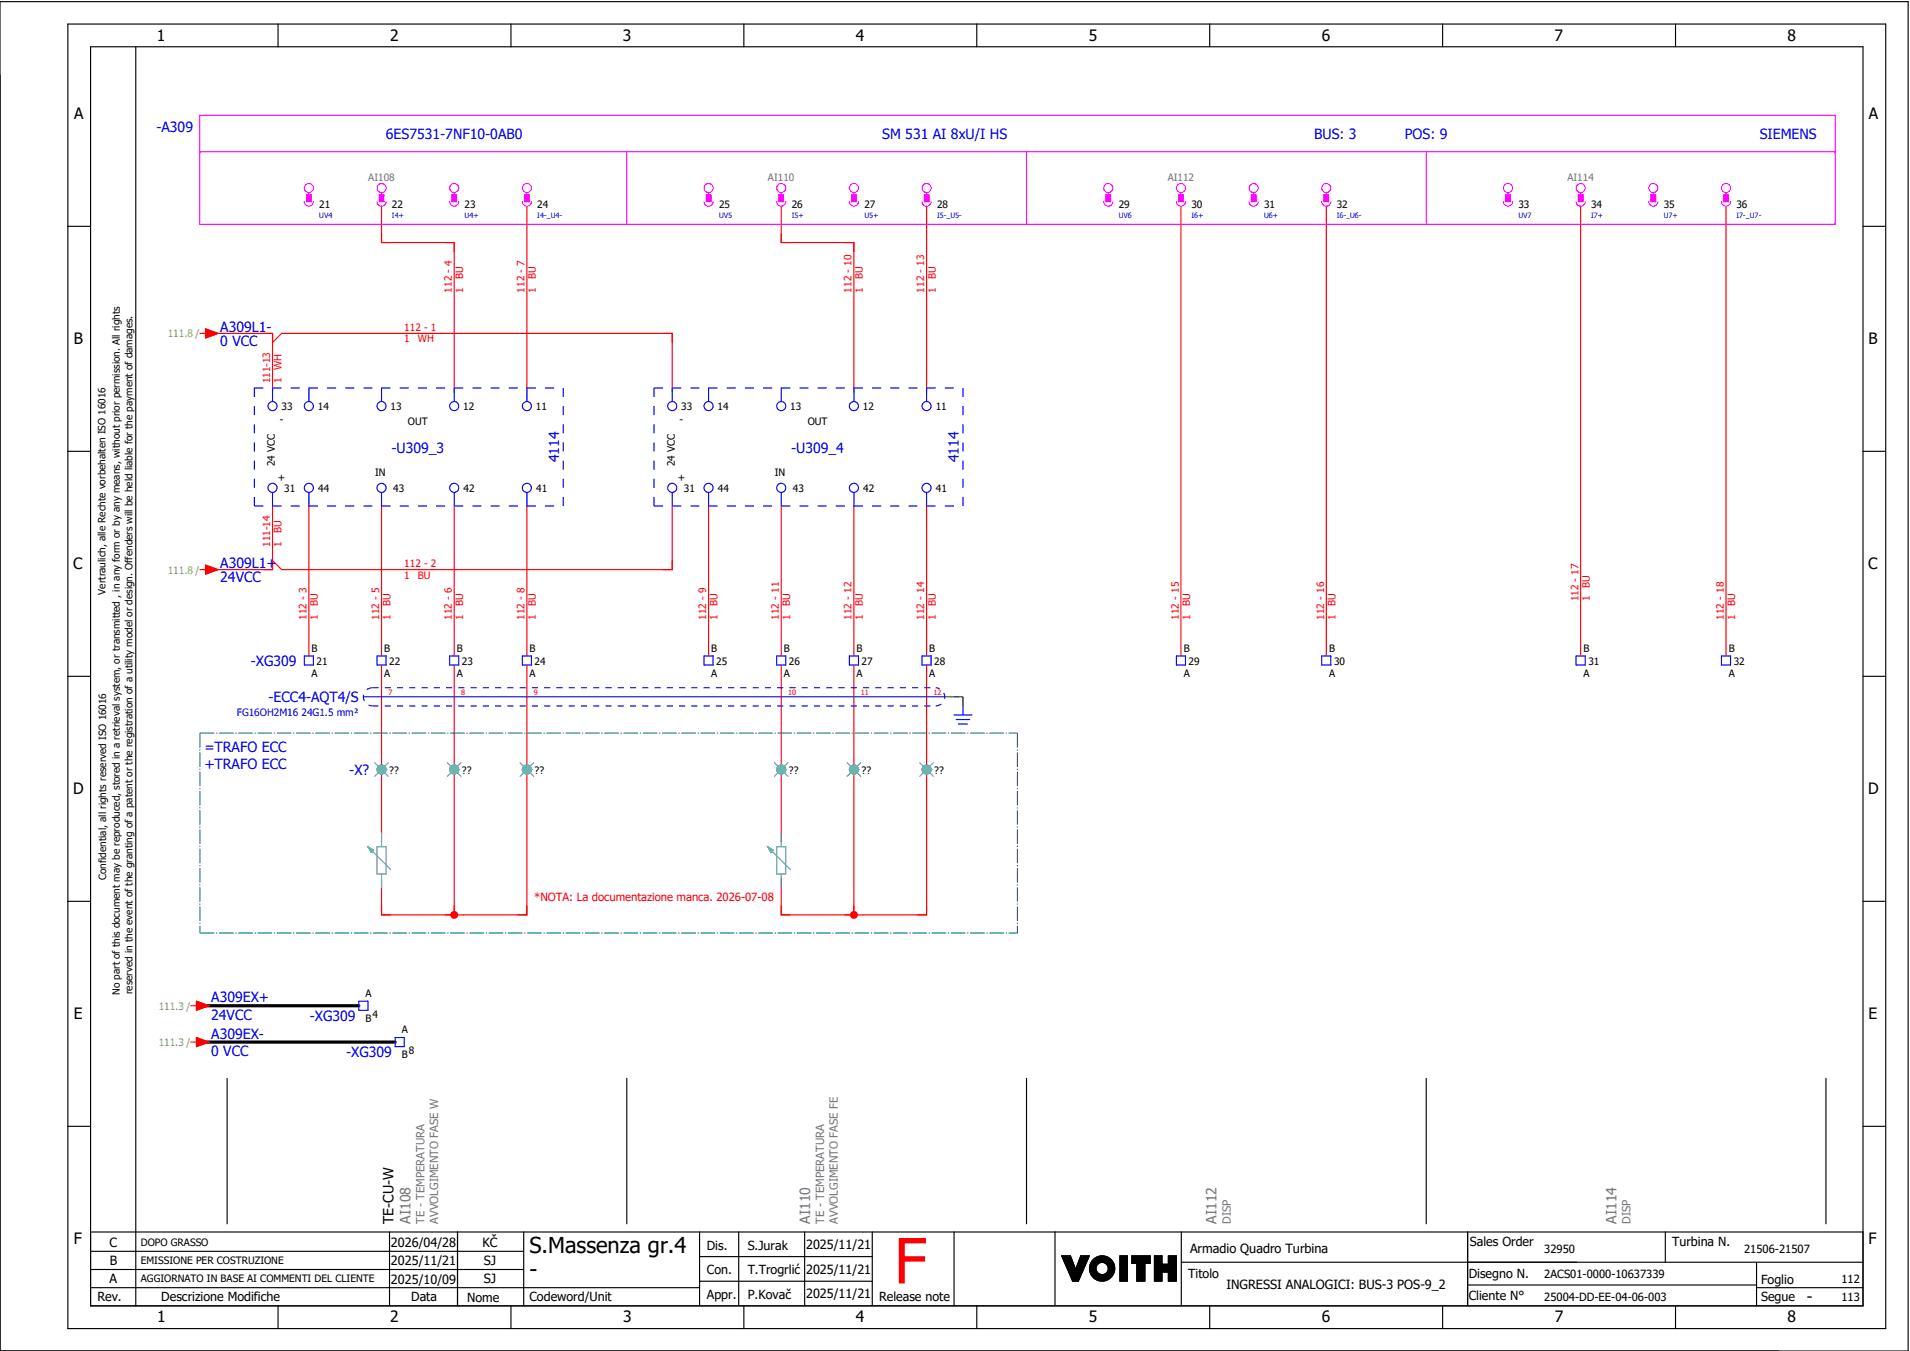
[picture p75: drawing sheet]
<svg xmlns="http://www.w3.org/2000/svg" width="421mm" height="297mm" viewBox="0 0 421 297" stroke-linecap="round" stroke-linejoin="round" font-family="sans-serif">
<defs><g id="words">
<text font-size="13.8" fill="#f00" x="196.9" y="282.5">F</text>
<g font-size="4.8">
<text x="116.6" y="275.8">S.Massenza gr.4</text>
<text x="116.6" y="281.1">-</text>
</g>
<g font-size="3.4">
<text x="34.5" y="9">1</text>
<text x="85.9" y="9">2</text>
<text x="137.1" y="9">3</text>
<text x="188.4" y="9">4</text>
<text x="239.7" y="9">5</text>
<text x="291" y="9">6</text>
<text x="342.3" y="9">7</text>
<text x="393.5" y="9">8</text>
<text x="16.3" y="26.2">A</text>
<text x="411.5" y="26.2">A</text>
<text x="16.2" y="75.8">B</text>
<text x="411.4" y="75.8">B</text>
<text x="16.1" y="125.3">C</text>
<text x="411.3" y="125.3">C</text>
<text x="16.1" y="174.8">D</text>
<text x="411.3" y="174.8">D</text>
<text x="16.2" y="224.4">E</text>
<text x="411.4" y="224.4">E</text>
<text x="16.2" y="273.9">F</text>
<text x="411.4" y="273.9">F</text>
<text x="397.8" y="286.6">-</text>
<text x="34.6" y="291">1</text>
<text x="85.9" y="291">2</text>
<text x="137.2" y="291">3</text>
<text x="188.4" y="291">4</text>
<text x="239.7" y="291">5</text>
<text x="291" y="291">6</text>
<text x="342.3" y="291">7</text>
<text x="393.6" y="291">8</text>
</g>
<g font-size="3.1" fill="#00f">
<text x="34.4" y="29">-A309</text>
<text x="85" y="30.6">6ES7531-7NF10-0AB0</text>
<text x="194.2" y="30.6">SM 531 AI 8xU/I HS</text>
<text x="289.3" y="30.6">BUS: 3</text>
<text x="309.3" y="30.6">POS: 9</text>
<text x="387.4" y="30.6">SIEMENS</text>
<text x="48.5" y="73.1">A309L1-</text>
<text x="48.5" y="76.1">0 VCC</text>
<text x="86.2" y="99.6">-U309_3</text>
<text x="123.1" y="101.8" transform="rotate(-90 123.1 101.8)">4114</text>
<text x="174.2" y="99.6">-U309_4</text>
<text x="211.1" y="101.8" transform="rotate(-90 211.1 101.8)">4114</text>
<text x="48.5" y="125.1">A309L1+</text>
<text x="48.5" y="128.1">24VCC</text>
<text x="55.2" y="146.7">-XG309</text>
<text x="59.1" y="154.6">-ECC4-AQT4/S</text>
<text x="45" y="165.5">=TRAFO ECC</text>
<text x="45" y="169.3">+TRAFO ECC</text>
<text x="76.9" y="170.7">-X?</text>
<text x="46.5" y="220.6">A309EX+</text>
<text x="46.5" y="224.5">24VCC</text>
<text x="68.2" y="224.7">-XG309</text>
<text x="46.5" y="228.6">A309EX-</text>
<text x="46.5" y="232.5">0 VCC</text>
<text x="76.2" y="232.7">-XG309</text>
</g>
<text font-size="3.1" x="86.6" y="269.4" transform="rotate(-90 86.6 269.4)">TE-CU-W</text>
<g font-size="3.1" fill="#767676">
<text x="90.4" y="269.4" transform="rotate(-90 90.4 269.4)">AI108</text>
<text x="178.4" y="269.4" transform="rotate(-90 178.4 269.4)">AI110</text>
<text x="267.9" y="269.4" transform="rotate(-90 267.9 269.4)">AI112</text>
<text x="355.9" y="269.4" transform="rotate(-90 355.9 269.4)">AI114</text>
</g>
<g font-size="2.8">
<text x="24.1" y="274.4">C</text>
<text x="86.1" y="274.4">2026/04/28</text>
<text x="106.2" y="274.4">KČ</text>
<text x="155.6" y="275.1">Dis.</text>
<text x="164.6" y="275.1">S.Jurak</text>
<text x="177.5" y="275">2025/11/21</text>
<text x="262" y="275.8">Armadio Quadro Turbina</text>
<text x="323.6" y="274.3">Sales Order</text>
<text x="368.1" y="274.2">Turbina N.</text>
<text x="24.2" y="278.6">B</text>
<text x="86.1" y="278.6">2025/11/21</text>
<text x="106.5" y="278.6">SJ</text>
<text x="155.6" y="280.5">Con.</text>
<text x="164.6" y="280.5">T.Trogrlić</text>
<text x="177.5" y="280.4">2025/11/21</text>
<text x="261.6" y="281.3">Titolo</text>
<text x="323.4" y="281.2">Disegno N.</text>
<text x="21.4" y="286.5">Rev.</text>
<text x="24.1" y="282.5">A</text>
<text x="35.5" y="286.4">Descrizione Modifiche</text>
<text x="86.1" y="282.6">2025/10/09</text>
<text x="90.5" y="286.5">Data</text>
<text x="102.8" y="286.5">Nome</text>
<text x="106.5" y="282.5">SJ</text>
<text x="116.6" y="286.3">Codeword/Unit</text>
<text x="155.6" y="286">Appr.</text>
<text x="164.6" y="285.9">P.Kovač</text>
<text x="177.5" y="285.8">2025/11/21</text>
<text x="193.5" y="286.5">Release note</text>
<text x="270" y="283.8">INGRESSI ANALOGICI: BUS-3 POS-9_2</text>
<text x="323.4" y="286.2">Cliente N°</text>
<text x="387.7" y="286.5">Segue</text>
<text x="387.7" y="282.6">Foglio</text>
</g>
<text font-size="2.5" fill="#f00" x="117.6" y="198.4">*NOTA: La documentazione manca. 2026-07-08</text>
<g font-size="2.5" fill="#767676">
<text x="93.5" y="269.4" transform="rotate(-90 93.5 269.4)">TE - TEMPERATURA</text>
<text x="96.5" y="269.4" transform="rotate(-90 96.5 269.4)">AVVOLGIMENTO FASE W</text>
<text x="181.5" y="269.4" transform="rotate(-90 181.5 269.4)">TE - TEMPERATURA</text>
<text x="184.5" y="269.4" transform="rotate(-90 184.5 269.4)">AVVOLGIMENTO FASE FE</text>
<text x="271" y="269.4" transform="rotate(-90 271 269.4)">DISP</text>
<text x="359" y="269.4" transform="rotate(-90 359 269.4)">DISP</text>
</g>
<g font-size="2.5">
<text x="340" y="275.9">32950</text>
<text x="384" y="275.9">21506-21507</text>
<text x="340" y="281.4">2ACS01-0000-10637339</text>
<text x="340" y="286.4">25004-DD-EE-04-06-003</text>
<text x="405.4" y="282.4">112</text>
<text x="405.4" y="286.4">113</text>
</g>
<g font-size="2.2" fill="#767676">
<text x="81.1" y="39.9">AI108</text>
<text x="169.1" y="39.9">AI110</text>
<text x="257.1" y="39.9">AI112</text>
<text x="345.1" y="39.9">AI114</text>
</g>
<g font-size="2.2">
<text x="70.3" y="45.8">21</text>
<text x="86.3" y="45.8">22</text>
<text x="102.3" y="45.8">23</text>
<text x="118.3" y="45.8">24</text>
<text x="158.3" y="45.8">25</text>
<text x="174.3" y="45.8">26</text>
<text x="190.3" y="45.8">27</text>
<text x="206.3" y="45.8">28</text>
<text x="246.3" y="45.8">29</text>
<text x="262.3" y="45.8">30</text>
<text x="278.3" y="45.8">31</text>
<text x="294.3" y="45.8">32</text>
<text x="334.3" y="45.8">33</text>
<text x="350.3" y="45.8">34</text>
<text x="366.3" y="45.8">35</text>
<text x="382.3" y="45.8">36</text>
<text x="61.6" y="93.1">-</text>
<text x="62" y="90.3">33</text>
<text x="70" y="90.3">14</text>
<text x="86" y="90.3">13</text>
<text x="89.8" y="93.6">OUT</text>
<text x="102" y="90.3">12</text>
<text x="118" y="90.3">11</text>
<text x="149.6" y="93.1">-</text>
<text x="150" y="90.3">33</text>
<text x="158" y="90.3">14</text>
<text x="174" y="90.3">13</text>
<text x="177.8" y="93.6">OUT</text>
<text x="190" y="90.3">12</text>
<text x="206" y="90.3">11</text>
<text x="60.5" y="102.6" transform="rotate(-90 60.5 102.6)">24 VCC</text>
<text x="61.2" y="105.9">+</text>
<text x="82.6" y="104.9">IN</text>
<text x="148.5" y="102.6" transform="rotate(-90 148.5 102.6)">24 VCC</text>
<text x="149.2" y="105.9">+</text>
<text x="170.6" y="104.9">IN</text>
<text x="62.6" y="108.3">31</text>
<text x="70.1" y="108.3">44</text>
<text x="86.6" y="108.3">43</text>
<text x="102.1" y="108.3">42</text>
<text x="118.1" y="108.3">41</text>
<text x="150.6" y="108.3">31</text>
<text x="158.1" y="108.3">44</text>
<text x="174.6" y="108.3">43</text>
<text x="190.1" y="108.3">42</text>
<text x="206.1" y="108.3">41</text>
<text x="23.2" y="130.9" transform="rotate(-90 23.2 130.9)">Vertraulich, alle Rechte vorbehalten ISO 16016</text>
<text x="68.6" y="143.4">B</text>
<text x="84.6" y="143.4">B</text>
<text x="100.6" y="143.4">B</text>
<text x="116.6" y="143.4">B</text>
<text x="156.6" y="143.4">B</text>
<text x="172.6" y="143.4">B</text>
<text x="188.6" y="143.4">B</text>
<text x="204.6" y="143.4">B</text>
<text x="260.6" y="143.4">B</text>
<text x="292.6" y="143.4">B</text>
<text x="348.6" y="143.4">B</text>
<text x="380.6" y="143.4">B</text>
<text x="68.6" y="149.1">A</text>
<text x="69.7" y="146.3">21</text>
<text x="84.6" y="149.1">A</text>
<text x="85.7" y="146.3">22</text>
<text x="100.6" y="149.1">A</text>
<text x="101.7" y="146.3">23</text>
<text x="116.6" y="149.1">A</text>
<text x="117.7" y="146.3">24</text>
<text x="156.6" y="149.1">A</text>
<text x="157.7" y="146.3">25</text>
<text x="172.6" y="149.1">A</text>
<text x="173.7" y="146.3">26</text>
<text x="188.6" y="149.1">A</text>
<text x="189.7" y="146.3">27</text>
<text x="204.6" y="149.1">A</text>
<text x="205.7" y="146.3">28</text>
<text x="260.6" y="149.1">A</text>
<text x="261.7" y="146.3">29</text>
<text x="292.6" y="149.1">A</text>
<text x="293.7" y="146.3">30</text>
<text x="348.6" y="149.1">A</text>
<text x="349.7" y="146.3">31</text>
<text x="380.6" y="149.1">A</text>
<text x="381.7" y="146.3">32</text>
<text x="85.7" y="170.3">??</text>
<text x="101.7" y="170.3">??</text>
<text x="117.7" y="170.3">??</text>
<text x="173.7" y="170.3">??</text>
<text x="189.7" y="170.3">??</text>
<text x="205.7" y="170.3">??</text>
<text x="23.4" y="193.7" transform="rotate(-90 23.4 193.7)">Confidential, all rights reserved ISO 16016</text>
<text x="26.4" y="219" transform="rotate(-90 26.4 219)">No part of this document may be reproduced, stored in a retrieval system, or transmitted , in any form or by any means, without prior permission. All rights</text>
<text x="29.2" y="218.9" transform="rotate(-90 29.2 218.9)">reserved in the event of the granting of a patent or the registration of a utility model or design. Offenders will be held liable for the payment of damages.</text>
<text x="80.5" y="219.4">A</text>
<text x="80.5" y="224.9">B</text>
<text x="82" y="224">4</text>
<text x="88.5" y="227.4">A</text>
<text x="88.5" y="232.9">B</text>
<text x="90" y="232">8</text>
<text x="31" y="274.2">DOPO GRASSO</text>
<text x="31" y="278.3">EMISSIONE PER COSTRUZIONE</text>
<text x="31" y="282.3">AGGIORNATO IN BASE AI COMMENTI DEL CLIENTE</text>
</g>
<g font-size="2.2" fill="#f00">
<text x="99.5" y="64.4" transform="rotate(-90 99.5 64.4)">112 - 4</text>
<text x="102" y="64.4" transform="rotate(-90 102 64.4)">1</text>
<text x="102" y="61.4" transform="rotate(-90 102 61.4)">BU</text>
<text x="115.5" y="64.4" transform="rotate(-90 115.5 64.4)">112 - 7</text>
<text x="118" y="64.4" transform="rotate(-90 118 64.4)">1</text>
<text x="118" y="61.4" transform="rotate(-90 118 61.4)">BU</text>
<text x="187.5" y="64.4" transform="rotate(-90 187.5 64.4)">112 - 10</text>
<text x="190" y="64.4" transform="rotate(-90 190 64.4)">1</text>
<text x="190" y="61.4" transform="rotate(-90 190 61.4)">BU</text>
<text x="203.5" y="64.4" transform="rotate(-90 203.5 64.4)">112 - 13</text>
<text x="206" y="64.4" transform="rotate(-90 206 64.4)">1</text>
<text x="206" y="61.4" transform="rotate(-90 206 61.4)">BU</text>
<text x="89" y="72.9">112 - 1</text>
<text x="89" y="75.4">1</text>
<text x="92" y="75.4">WH</text>
<text x="62" y="81.4" transform="rotate(-90 62 81.4)">WH</text>
<text x="59.5" y="84.4" transform="rotate(-90 59.5 84.4)">111-13</text>
<text x="62" y="84.4" transform="rotate(-90 62 84.4)">1</text>
<text x="62" y="117.4" transform="rotate(-90 62 117.4)">BU</text>
<text x="59.5" y="120.4" transform="rotate(-90 59.5 120.4)">111-14</text>
<text x="62" y="120.4" transform="rotate(-90 62 120.4)">1</text>
<text x="89" y="124.9">112 - 2</text>
<text x="89" y="127.4">1</text>
<text x="92" y="127.4">BU</text>
<text x="350" y="129.4" transform="rotate(-90 350 129.4)">BU</text>
<text x="67.5" y="136.4" transform="rotate(-90 67.5 136.4)">112 - 3</text>
<text x="70" y="136.4" transform="rotate(-90 70 136.4)">1</text>
<text x="70" y="133.4" transform="rotate(-90 70 133.4)">BU</text>
<text x="83.5" y="136.4" transform="rotate(-90 83.5 136.4)">112 - 5</text>
<text x="86" y="136.4" transform="rotate(-90 86 136.4)">1</text>
<text x="86" y="133.4" transform="rotate(-90 86 133.4)">BU</text>
<text x="99.5" y="136.4" transform="rotate(-90 99.5 136.4)">112 - 6</text>
<text x="102" y="136.4" transform="rotate(-90 102 136.4)">1</text>
<text x="102" y="133.4" transform="rotate(-90 102 133.4)">BU</text>
<text x="115.5" y="136.4" transform="rotate(-90 115.5 136.4)">112 - 8</text>
<text x="118" y="136.4" transform="rotate(-90 118 136.4)">1</text>
<text x="118" y="133.4" transform="rotate(-90 118 133.4)">BU</text>
<text x="155.5" y="136.4" transform="rotate(-90 155.5 136.4)">112 - 9</text>
<text x="158" y="136.4" transform="rotate(-90 158 136.4)">1</text>
<text x="158" y="133.4" transform="rotate(-90 158 133.4)">BU</text>
<text x="171.5" y="136.4" transform="rotate(-90 171.5 136.4)">112 - 11</text>
<text x="174" y="136.4" transform="rotate(-90 174 136.4)">1</text>
<text x="174" y="133.4" transform="rotate(-90 174 133.4)">BU</text>
<text x="187.5" y="136.4" transform="rotate(-90 187.5 136.4)">112 - 12</text>
<text x="190" y="136.4" transform="rotate(-90 190 136.4)">1</text>
<text x="190" y="133.4" transform="rotate(-90 190 133.4)">BU</text>
<text x="203.5" y="136.4" transform="rotate(-90 203.5 136.4)">112 - 14</text>
<text x="206" y="136.4" transform="rotate(-90 206 136.4)">1</text>
<text x="206" y="133.4" transform="rotate(-90 206 133.4)">BU</text>
<text x="259.5" y="136.4" transform="rotate(-90 259.5 136.4)">112 - 15</text>
<text x="262" y="136.4" transform="rotate(-90 262 136.4)">1</text>
<text x="262" y="133.4" transform="rotate(-90 262 133.4)">BU</text>
<text x="291.5" y="136.4" transform="rotate(-90 291.5 136.4)">112 - 16</text>
<text x="294" y="136.4" transform="rotate(-90 294 136.4)">1</text>
<text x="294" y="133.4" transform="rotate(-90 294 133.4)">BU</text>
<text x="347.5" y="132.4" transform="rotate(-90 347.5 132.4)">112 - 17</text>
<text x="350" y="132.4" transform="rotate(-90 350 132.4)">1</text>
<text x="379.5" y="136.4" transform="rotate(-90 379.5 136.4)">112 - 18</text>
<text x="382" y="136.4" transform="rotate(-90 382 136.4)">1</text>
<text x="382" y="133.4" transform="rotate(-90 382 133.4)">BU</text>
</g>
<g font-size="2.2" fill="#7ca552">
<text x="36.9" y="74.3">111.8 /</text>
<text x="36.9" y="126.3">111.8 /</text>
<text x="34.9" y="222.3">111.3 /</text>
<text x="34.9" y="230.3">111.3 /</text>
</g>
<text font-size="2.2" fill="#00f" x="52.1" y="157.5">FG16OH2M16 24G1.5 mm²</text>
<g font-size="1.6" fill="#00f">
<text x="70.3" y="47.9">UV4</text>
<text x="86.3" y="47.9">I4+</text>
<text x="102.3" y="47.9">U4+</text>
<text x="118.3" y="47.9">I4-_U4-</text>
<text x="158.3" y="47.9">UV5</text>
<text x="174.3" y="47.9">I5+</text>
<text x="190.3" y="47.9">U5+</text>
<text x="206.3" y="47.9">I5-_U5-</text>
<text x="246.3" y="47.9">UV6</text>
<text x="262.3" y="47.9">I6+</text>
<text x="278.3" y="47.9">U6+</text>
<text x="294.3" y="47.9">I6-_U6-</text>
<text x="334.3" y="47.9">UV7</text>
<text x="350.3" y="47.9">I7+</text>
<text x="366.3" y="47.9">U7+</text>
<text x="382.3" y="47.9">I7-_U7-</text>
</g>
<g font-size="1.6" fill="#f00">
<text x="85.5" y="152.9">7</text>
<text x="101.5" y="152.9">8</text>
<text x="117.5" y="152.9">9</text>
<text x="173.5" y="152.9">10</text>
<text x="189.5" y="152.9">11</text>
<text x="205.5" y="152.9">12</text>
</g>
</g></defs>
<g fill="none" stroke="#000" stroke-width=".25">
<path d="M0 .4h420.1v297h-420.1zM14.9 5.3h400.3v287.2h-400.3zM19.9 10.3h390.3v277.2h-390.3zM29.9 10.4v277.1M61.2 5.3v5M112.5 5.3v5M163.8 5.3v5M215.1 5.3v5M266.3 5.3v5M317.6 5.3v5M368.9 5.3v5M14.9 49.8h5"/>
<path d="M410.2 49.8h5M14.9 99.3h5M410.2 99.3h5M14.9 148.9h5M410.2 148.9h5M14.9 198.4h5M410.2 198.4h5M50 237.4v32M138 237.4v32M226 237.4v32M314 237.4v32M402 237.4v32"/>
<path d="M14.9 247.9h5M410.2 247.9h5M19.9 271.2h390.3M19.9 279.5h95.4M19.9 275.4h95.4M85.8 271.2v16.3M100.7 271.2v16.3M115.3 271.2v16.3M154 271.2v16.3M154 276.6h38M162.6 271.2v16.3M177.2 271.2v16.3"/>
<path d="M192 271.2v16.3M210.1 271.2v16.3M232.3 271.1v16.3M233.7 276.4h2M233.7 276.4l2.5 5.6M233.8 276.4l-.1 .1M233.9 276.4l-.1 .2M234.1 276.4l-.3 .3M234.2 276.4l-.3 .4M234.4 276.4l-.5 .5M234.5 276.4l-.5 .6M234.7 276.4l-.7 .7"/>
<path d="M234.8 276.4l-.7 .8M235 276.4l-.9 .9M235.1 276.4l-.9 1M235.3 276.4l-1.1 1.1M235.4 276.4l-1.2 1.2M235.6 276.4l-1.3 1.3M235.7 276.4l1.1 3 1.1-3h1.9l-2.4 5.6h-1.2M235.7 276.5l-1.4 1.3M235.7 276.6l-1.3 1.3M235.8 276.7l-1.4 1.3M235.8 276.8l-1.3 1.3M235.9 276.9l-1.4 1.4"/>
<path d="M235.9 277l-1.3 1.4M235.9 277.1l-1.3 1.4M236 277.3l-1.3 1.3M236 277.4l-1.3 1.3M236.1 277.5l-1.3 1.3M236.1 277.6l-1.3 1.3M236.1 277.7l-1.3 1.3M236.2 277.8l-1.3 1.3M236.2 277.9l-1.3 1.3M236.3 278l-1.3 1.3M236.3 278.1l-1.3 1.3M236.3 278.2l-1.2 1.3"/>
<path d="M236.4 278.3l-1.3 1.3M236.4 278.4l-1.2 1.3M236.5 278.6l-1.3 1.2M236.5 278.7l-1.2 1.2M236.6 278.8l-1.3 1.2M236.6 278.9l-1.3 1.2M236.6 279l-1.2 1.2M236.7 279.1l-1.3 1.2M236.7 279.2l-1.2 1.3M236.8 279.3l-1.3 1.3M238 276.4l-.1 .1M238.1 276.4l-.3 .4"/>
<path d="M238.3 276.4l-.6 .6M238.4 279.8l-2.2 2.2M238.4 276.4l-.8 .8M238.5 279.5l-2.4 2.4M238.6 276.4l-1.1 1.1M238.6 279.3l-2.5 2.5M238.7 279l-2.7 2.7M238.7 276.4l-1.2 1.3M238.8 278.7l-2.8 2.9M238.9 276.4l-1.5 1.6M239 278.5l-3.1 3M239 276.4l-1.7 1.8"/>
<path d="M239.1 278.2l-3.2 3.2M239.2 276.4l-2 2.1M239.2 277.9l-3.4 3.4M239.3 277.7l-3.5 3.5M239.3 276.4l-2.2 2.3M239.4 277.4l-3.6 3.7M239.5 276.4l-2.5 2.5M239.5 277.1l-3.8 3.9M239.6 276.4l-2.7 2.8M239.7 276.9l-4 4M239.8 276.6l-4.2 4.2M239.8 276.4l-4.2 4.3"/>
<path d="M241.1 276.9l-.8 .8M241.3 279.3l-1.2 1.1M241.3 279.1l-1.2 1.2M241.3 279.4l-1.1 1.1M241.3 278.9l-1.3 1.3M241.3 279.5l-1.1 1.1M241.4 279.7l-1.1 1M241.4 278.7l-1.4 1.4M241.4 279.8l-1 1M241.4 276.7l-1.3 1.3M241.5 279.9l-1.1 1M241.5 280l-1 1"/>
<path d="M241.7 276.6l-1.7 1.7M241.9 276.5l-1.9 2M242.1 276.5l-2.2 2.2M242.3 276.5l-2.4 2.4M242.5 276.4l-2.6 2.6M242.6 276.4l-2.7 2.8M242.8 276.4l-2.9 3M242.9 276.5l-3 3M243 276.5l-3.1 3.1M243.2 276.5l-3.3 3.3M243.3 276.5l-3.4 3.4M243.4 276.6l-3.4 3.4"/>
<path d="M243.5 276.6l-1.4 1.4M243.6 276.6l-1.3 1.3M243.7 276.7l-1.2 1.2M243.9 276.7l-1.2 1.2M244 276.8l-1.2 1.1M244 276.8l-1.1 1.1M244.1 276.9l-1 1.1M244.2 276.9l-1 1.1M244.3 277l-1 1M244.4 277.1l-1 1M244.5 277.1l-1 1.1M244.6 277.2l-1.1 1"/>
<path d="M244.6 277.3l-1 1M244.7 277.4l-1 1M244.8 277.4l-1 1.1M244.8 277.5l-1 1.1M244.9 277.6l-1 1.1M245 277.7l-1.1 1.1M245 277.8l-1.1 1.1M245.1 277.9l-1.1 1.1M245.1 278l-1.1 1.1M245.2 278.1l-1.2 1.2M245.2 278.2l-1.2 1.3M245.3 278.3l-1.4 1.4"/>
<path d="M245.3 278.4l-1.5 1.5M245.3 278.5l-3.4 3.4M245.4 279.9l-2.1 2M245.4 278.7l-3.3 3.3M245.4 279.7l-2.3 2.3M245.4 278.8l-3.2 3.2M245.4 278.9l-3.1 3.1M245.4 279.5l-2.5 2.5M245.4 279.1l-2.9 2.9M245.4 279.4l-2.6 2.6M245.4 279.2l-2.8 2.8M246.6 276.4h1.6v5.6h-1.6z"/>
<path d="M246.6 276.4v.1M246.8 276.4l-.2 .3M246.9 276.4l-.3 .4M247.1 276.4l-.5 .6M247.2 276.4l-.6 .7M247.4 276.4l-.8 .9M247.5 276.4l-.9 1M247.7 276.4l-1.1 1.2M247.8 276.4l-1.2 1.3M248 276.4l-1.4 1.5M248.1 276.4l-1.5 1.6M248.2 280l-1.6 1.6"/>
<path d="M248.2 279.8l-1.6 1.7M248.2 279.7l-1.6 1.6M248.2 279.5l-1.6 1.7M248.2 279.4l-1.6 1.6M248.2 279.2l-1.6 1.7M248.2 277.4l-1.6 1.7M248.2 277.3l-1.6 1.6M248.2 277.1l-1.6 1.7M248.2 277l-1.6 1.6M248.2 276.8l-1.6 1.7M248.2 276.7l-1.6 1.6M248.2 276.5l-1.6 1.7"/>
<path d="M248.2 278l-1.6 1.7M248.2 277.9l-1.6 1.6M248.2 277.7l-1.6 1.7M248.2 277.6l-1.6 1.6M248.2 279.1l-1.6 1.6M248.2 278.9l-1.6 1.7M248.2 278.8l-1.6 1.6M248.2 278.6l-1.6 1.7M248.2 278.5l-1.6 1.6M248.2 278.3l-1.6 1.7M248.2 278.2l-1.6 1.6M249.2 276.4v.1"/>
<path d="M249.4 276.4l-.2 .2M249.5 276.4l-.3 .4M249.7 276.4l-.5 .5M249.8 276.4l-.6 .7M250 276.4l-.8 .8M250.1 276.4l-.9 1M250.3 278.1h-1.1v-1.7h4v1.7h-1.1v3.9h-1.8M250.3 278.1v3.9M250.3 276.4l-1.1 1.2M250.4 276.4l-1.2 1.3M250.6 276.4l-1.4 1.5M250.7 276.4l-1.5 1.6"/>
<path d="M250.9 276.4l-1.7 1.7M251 276.4l-1.6 1.7M251.2 276.4l-1.7 1.7M251.3 276.4l-1.6 1.7M251.5 276.4l-1.7 1.7M251.6 276.4l-1.6 1.7M251.8 276.4l-1.7 1.7M251.9 276.4l-1.6 1.7M252.1 279.9l-1.8 1.8M252.1 278.6l-1.8 1.8M252.1 278.4l-1.8 1.8M252.1 278.3l-1.8 1.8"/>
<path d="M252.1 279.2l-1.8 1.8M252.1 279l-1.8 1.8M252.1 278.9l-1.8 1.8M252.1 278.7l-1.8 1.8M252.1 279.3l-1.8 1.8M252.1 279.8l-1.8 1.8M252.1 279.6l-1.8 1.8M252.1 279.5l-1.8 1.8M252.1 276.4l-1.8 1.9M252.2 276.4l-1.9 2M252.4 276.4l-2.1 2.2M252.5 276.4l-2.2 2.3"/>
<path d="M252.7 276.4l-2.4 2.5M252.8 276.4l-2.5 2.6M253 276.4l-2.7 2.8M253.1 276.4l-2.8 2.9M253.2 277.4l-.7 .7M253.2 276.7l-2.9 2.9M253.2 276.5l-2.9 3M253.2 277.3l-.8 .8M253.2 277.1l-1 1M253.2 277l-2.9 2.9M253.2 276.8l-2.9 3M253.2 278l-.1 .1"/>
<path d="M253.2 277.9l-.2 .2M253.2 277.7l-.4 .4M253.2 277.6l-.5 .5M254.2 276.4v5.6M254.2 276.4h1.6M254.2 276.4v.1M254.3 276.4l-.1 .2M254.5 276.4l-.3 .4M254.6 276.4l-.4 .5M254.8 276.4l-.6 .7M254.9 276.4l-.7 .8M255.1 276.4l-.9 1"/>
<path d="M255.2 276.4l-1 1.1M255.4 276.4l-1.2 1.3M255.5 276.4l-1.3 1.4M255.7 276.4l-1.5 1.6M255.8 277.5l-1.6 1.7M255.8 277.4l-1.6 1.6M255.8 277.2l-1.6 1.7M255.8 277.1l-1.6 1.6M255.8 276.9l-1.6 1.7M255.8 276.8l-1.6 1.6M255.8 276.6l-1.6 1.7M255.8 276.5l-1.6 1.6"/>
<path d="M255.8 276.4v1.9M255.8 278l-1.6 1.6M255.8 277.8l-1.6 1.7M255.8 277.7l-1.6 1.6M255.8 278.3l-1.6 1.6M255.8 278.1l-1.6 1.7M255.9 278.3l-1.7 1.8M256.1 278.3l-1.9 1.9M256.2 278.3l-2 2.1M256.4 278.3l-2.2 2.2M256.5 278.3l-2.3 2.4M256.7 278.3l-2.5 2.5"/>
<path d="M256.8 278.3l-2.6 2.7M257 278.3l-2.8 2.8M257.1 278.3l-2.9 3M257.3 276.4l-.1 .2M257.5 276.4l-.3 .3M257.6 276.4l-.4 .5M257.8 276.4l-.6 .6M257.9 276.4l-.7 .8M258.1 276.4l-.9 .9M258.2 276.4l-1 1.1M258.4 276.4l-1.2 1.2M258.5 276.4l-1.3 1.4"/>
<path d="M258.7 276.4l-1.5 1.5M258.8 276.4l-1.6 1.7M259 276.4h-1.8v1.9h-1.4M259 276.4v5.6h-1.8v-2M259 276.5l-1.8 1.7M259 277.5l-2.5 2.5M259 277.4l-2.7 2.6M259 277.1l-3 2.9M259 276.9l-3.1 3.1M259 277.2l-2.8 2.8M259 276.8l-4.8 4.8M259 276.6l-4.8 4.8"/>
<path d="M259 279l-1.8 1.8M259 278.9l-1.8 1.7M259 278.7l-1.8 1.8M259 278.6l-1.8 1.7M259 278.4l-1.8 1.8M259 278.3l-1.8 1.7M259 278.1l-1.9 1.9M259 278l-2.1 2M259 277.8l-2.2 2.2M259 277.7l-2.4 2.3M259 279.3l-1.8 1.8M259 279.2l-1.8 1.7"/>
<path d="M259 279.9l-1.8 1.8M259 279.8l-1.8 1.7M259 279.6l-1.8 1.8M259 279.5l-1.8 1.7M260.1 271.2v16.3M260.1 277.9h150.1M323.1 271.2v16.3M366.6 271.2v6.7M386.7 277.9v9.6M19.9 283.5h134.1M61.2 287.5v5M112.5 287.5v5"/>
<path d="M154 282h38M163.8 287.5v5M215.1 287.5v5M237.5 281.9l-.1 .1M237.6 281.7l-.4 .3M237.7 281.4l-.6 .6M237.8 281.1l-.9 .9M237.9 280.9l-1.1 1.1M238 280.6l-1.4 1.4M238.2 280.3l-1.7 1.7M238.3 280.1l-2 1.9M241.6 280l-1 1.1"/>
<path d="M241.6 280.1l-1 1M241.7 280.2l-1 1M241.8 280.3l-1 1M241.9 280.3l-1 1.1M242 280.4l-1.1 1M242.1 280.4l-1.1 1.1M242.2 280.5l-1.1 1.1M242.3 280.5l-1.1 1.1M242.4 280.6l-1.1 1.1M242.6 280.6l-1.2 1.1M242.7 280.6l-1.2 1.2M242.9 280.6l-1.3 1.2"/>
<path d="M243.1 280.5l-1.4 1.4M243.3 280.4l-1.5 1.5M245.1 280.6l-1.1 1M245.2 280.3l-1.5 1.5M245.3 280.1l-1.8 1.8M248.2 281.6l-.4 .4M248.2 281.5l-.5 .5M248.2 281.9l-.1 .1M248.2 281.8l-.2 .2M248.2 281.3l-.7 .7M248.2 281.2l-.8 .8M248.2 281l-1 1"/>
<path d="M248.2 280.9l-1.1 1.1M248.2 280.7l-1.3 1.3M248.2 280.6l-1.4 1.4M248.2 280.4l-1.6 1.6M248.2 280.3l-1.6 1.6M248.2 280.1l-1.6 1.7M252.1 281.3l-.8 .7M252.1 281.1l-.9 .9M252.1 281l-1.1 1M252.1 280.8l-1.2 1.2M252.1 280.7l-1.4 1.3M252.1 280.5l-1.5 1.5"/>
<path d="M252.1 280.4l-1.7 1.6M252.1 280.2l-1.8 1.8M252.1 280.1l-1.8 1.8M252.1 281.7l-.3 .3M252.1 281.6l-.5 .4M252.1 281.4l-.6 .6M252.1 281.9l-.2 .1M255.8 280v2h-1.6M255.8 280.7l-1.3 1.3M255.8 280.5l-1.5 1.5M255.8 280.1l-1.6 1.6M255.8 280.4l-1.6 1.6"/>
<path d="M255.8 280h1.4M255.8 281.9l-.1 .1M255.8 281.7l-.3 .3M255.8 281.6l-.4 .4M255.8 281.4l-.6 .6M255.8 281.3l-.7 .7M255.8 281.1l-.9 .9M255.8 281l-1 1M255.8 280.8l-1.2 1.2M255.8 280.2l-1.6 1.7M259 281.9l-.2 .1M259 281.7l-.3 .3"/>
<path d="M259 281.6l-.5 .4M259 281.4l-.6 .6M259 281.3l-.8 .7M259 281.1l-.9 .9M259 281l-1.1 1M259 280.8l-1.2 1.2M259 280.7l-1.4 1.3M259 280.5l-1.5 1.5M259 280.4l-1.7 1.6M259 280.2l-1.8 1.8M259 280.1l-1.8 1.7M266.3 287.5v5"/>
<path d="M317.6 287.5v5M323.1 282.9h63.6M368.9 287.5v5M386.7 283.5h23.5"/>
<circle cx="242.6" cy="279.2" r="1.35"/>
<circle cx="242.6" cy="279.2" r="2.79"/>
</g>
<g fill="none" stroke="#f00" stroke-width=".25">
<path d="M84 45.4v8h16v33M116 45.4v41M172 45.4v8h16v33M204 45.4v41M260 45.4v99M292 45.4v99M348 45.4v99M380 45.4v99M46 73.4h14v13M60 75.4l2-2h86v13M60 111.4v14h-14M68 111.4v33"/>
<path d="M84 111.4v33M100 111.4v33M116 111.4v33M148 111.4v14h-86l-2-2M156 111.4v33M172 111.4v33M188 111.4v33M204 111.4v33M84 146.4v22M100 146.4v22M116 146.4v22M172 146.4v22"/>
<path d="M188 146.4v22M204 146.4v22M84 170.4v15M100 170.4v31h-16v-8M116 170.4v31h-14M172 170.4v15M188 170.4v31M204 170.4v31h-32v-8"/>
</g>
<path d="M208 153.4h4M210 153.4h2M212 153.4v2" fill="none" stroke="#00be00" stroke-width=".25" stroke-dasharray="3.2 .4 .3 .4" stroke-linecap="butt"/>
<path d="M44 221.4h35M44 229.4h43" fill="none" stroke="#000" stroke-width=".7"/>
<path d="M44 33.4h360M44 25.4h360v24h-360zM138 33.4v16M226 33.4v16M314 33.4v16" fill="none" stroke="#f0f" stroke-width=".25"/>
<circle cx="188" cy="201.4" r=".88" fill="#f00"/>
<path d="M84 199.4v2h2M100 199.4v2M116 199.4v2h-2M98 201.4h4" fill="none" stroke="#f00" stroke-width=".25"/>
<circle cx="100" cy="201.4" r=".88" fill="#f00"/>
<g fill="none" stroke="#f0f" stroke-width=".25">
<path d="M67 44.4a1 1 0 0 0 1 1 1 1 0 0 0 1-1M67.5 42.9h1v1.5h-1zM68 42.4v.5M83 44.4a1 1 0 0 0 1 1 1 1 0 0 0 1-1M83.5 42.9h1v1.5h-1zM84 42.4v.5M99 44.4a1 1 0 0 0 1 1 1 1 0 0 0 1-1M99.5 42.9h1v1.5h-1zM100 42.4v.5M115 44.4a1 1 0 0 0 1 1 1 1 0 0 0 1-1M115.5 42.9h1v1.5h-1zM116 42.4v.5"/>
<path d="M155 44.4a1 1 0 0 0 1 1 1 1 0 0 0 1-1M155.5 42.9h1v1.5h-1zM156 42.4v.5M171 44.4a1 1 0 0 0 1 1 1 1 0 0 0 1-1M171.5 42.9h1v1.5h-1zM172 42.4v.5M187 44.4a1 1 0 0 0 1 1 1 1 0 0 0 1-1M187.5 42.9h1v1.5h-1zM188 42.4v.5M203 44.4a1 1 0 0 0 1 1 1 1 0 0 0 1-1M203.5 42.9h1v1.5h-1zM204 42.4v.5"/>
<path d="M243 44.4a1 1 0 0 0 1 1 1 1 0 0 0 1-1M243.5 42.9h1v1.5h-1zM244 42.4v.5M259 44.4a1 1 0 0 0 1 1 1 1 0 0 0 1-1M259.5 42.9h1v1.5h-1zM260 42.4v.5M275 44.4a1 1 0 0 0 1 1 1 1 0 0 0 1-1M275.5 42.9h1v1.5h-1zM276 42.4v.5M291 44.4a1 1 0 0 0 1 1 1 1 0 0 0 1-1M291.5 42.9h1v1.5h-1zM292 42.4v.5"/>
<path d="M331 44.4a1 1 0 0 0 1 1 1 1 0 0 0 1-1M331.5 42.9h1v1.5h-1zM332 42.4v.5M347 44.4a1 1 0 0 0 1 1 1 1 0 0 0 1-1M347.5 42.9h1v1.5h-1zM348 42.4v.5M363 44.4a1 1 0 0 0 1 1 1 1 0 0 0 1-1M363.5 42.9h1v1.5h-1zM364 42.4v.5M379 44.4a1 1 0 0 0 1 1 1 1 0 0 0 1-1M379.5 42.9h1v1.5h-1zM380 42.4v.5"/>
<circle cx="68" cy="41.4" r="1"/>
<circle cx="84" cy="41.4" r="1"/>
<circle cx="100" cy="41.4" r="1"/>
<circle cx="116" cy="41.4" r="1"/>
<circle cx="156" cy="41.4" r="1"/>
<circle cx="172" cy="41.4" r="1"/>
<circle cx="188" cy="41.4" r="1"/>
<circle cx="204" cy="41.4" r="1"/>
<circle cx="244" cy="41.4" r="1"/>
<circle cx="260" cy="41.4" r="1"/>
<circle cx="276" cy="41.4" r="1"/>
<circle cx="292" cy="41.4" r="1"/>
<circle cx="332" cy="41.4" r="1"/>
<circle cx="348" cy="41.4" r="1"/>
<circle cx="364" cy="41.4" r="1"/>
<circle cx="380" cy="41.4" r="1"/>
</g>
<g fill="#f0f" stroke="#f0f" stroke-width=".22">
<path d="M67.5 42.9h1v1.5h-1z"/>
<path d="M83.5 42.9h1v1.5h-1z"/>
<path d="M99.5 42.9h1v1.5h-1z"/>
<path d="M115.5 42.9h1v1.5h-1z"/>
<path d="M155.5 42.9h1v1.5h-1z"/>
<path d="M171.5 42.9h1v1.5h-1z"/>
<path d="M187.5 42.9h1v1.5h-1z"/>
<path d="M203.5 42.9h1v1.5h-1z"/>
<path d="M243.5 42.9h1v1.5h-1z"/>
<path d="M259.5 42.9h1v1.5h-1z"/>
<path d="M275.5 42.9h1v1.5h-1z"/>
<path d="M291.5 42.9h1v1.5h-1z"/>
<path d="M331.5 42.9h1v1.5h-1z"/>
<path d="M347.5 42.9h1v1.5h-1z"/>
<path d="M363.5 42.9h1v1.5h-1z"/>
<path d="M379.5 42.9h1v1.5h-1z"/>
</g>
<g fill="none" stroke="#00f" stroke-width=".25">
<path d="M60 85.4v3M68 85.4v3M84 85.4v3M100 85.4v3M116 85.4v3M148 85.4v3M156 85.4v3M172 85.4v3M188 85.4v3M204 85.4v3M60 108.4v3M68 108.4v3"/>
<path d="M84 108.4v3M100 108.4v3M116 108.4v3M148 108.4v3M156 108.4v3M172 108.4v3M188 108.4v3M204 108.4v3M67 144.4h2v2h-2zM80 153.4h128M83 144.4h2v2h-2zM99 144.4h2v2h-2z"/>
<path d="M115 144.4h2v2h-2zM155 144.4h2v2h-2zM171 144.4h2v2h-2zM187 144.4h2v2h-2zM203 144.4h2v2h-2zM210 157.4h4M210.5 158.4h3M211 159.4h2M212 155.4v2M259 144.4h2v2h-2zM291 144.4h2v2h-2zM347 144.4h2v2h-2z"/>
<path d="M379 144.4h2v2h-2zM79 220.4h2v2h-2zM87 228.4h2v2h-2z"/>
<circle cx="60" cy="89.4" r="1"/>
<circle cx="68" cy="89.4" r="1"/>
<circle cx="84" cy="89.4" r="1"/>
<circle cx="100" cy="89.4" r="1"/>
<circle cx="116" cy="89.4" r="1"/>
<circle cx="148" cy="89.4" r="1"/>
<circle cx="156" cy="89.4" r="1"/>
<circle cx="172" cy="89.4" r="1"/>
<circle cx="188" cy="89.4" r="1"/>
<circle cx="204" cy="89.4" r="1"/>
<circle cx="60" cy="107.4" r="1"/>
<circle cx="68" cy="107.4" r="1"/>
<circle cx="84" cy="107.4" r="1"/>
<circle cx="100" cy="107.4" r="1"/>
<circle cx="116" cy="107.4" r="1"/>
<circle cx="148" cy="107.4" r="1"/>
<circle cx="156" cy="107.4" r="1"/>
<circle cx="172" cy="107.4" r="1"/>
<circle cx="188" cy="107.4" r="1"/>
<circle cx="204" cy="107.4" r="1"/>
</g>
<path d="M44 161.4h180M44 161.4v44M224 161.4v44M44 205.4h180" fill="none" stroke="#007f7f" stroke-width=".25" stroke-dasharray="3.2 .4 .3 .4" stroke-linecap="butt"/>
<g fill="#52a5a5" stroke="#52a5a5" stroke-width=".22">
<path d="M169 186.4l1.2 .7-.5 .5z"/>
<path d="M81 186.4l1.3 .7-.6 .5z"/>
<circle cx="100" cy="169.4" r="1"/>
<circle cx="116" cy="169.4" r="1"/>
<circle cx="188" cy="169.4" r="1"/>
<circle cx="204" cy="169.4" r="1"/>
<circle cx="84" cy="169.4" r="1"/>
<circle cx="172" cy="169.4" r="1"/>
</g>
<g fill="none" stroke="#52a5a5" stroke-width=".25">
<path d="M82.5 167.9l1 1M83 169.4h.1M83 169.4a1 1 0 0 0 1 1M83.5 169.9l-1 1M84 170.4h.1M84 168.4a1 1 0 0 1 1 1M84 168.4h.1M84 168.4a1 1 0 0 0-1 1M84.5 169.9l1 1M85 169.4a1 1 0 0 1-1 1M85 169.4h.1M85.5 167.9l-1 1"/>
<path d="M98.5 167.9l1 1M99 169.4h.1M99 169.4a1 1 0 0 0 1 1M99.5 169.9l-1 1M100 170.4h.1M100 168.4a1 1 0 0 1 1 1M100 168.4h.1M100 168.4a1 1 0 0 0-1 1M100.5 169.9l1 1M101 169.4a1 1 0 0 1-1 1M101 169.4h.1M101.5 167.9l-1 1"/>
<path d="M114.5 167.9l1 1M115 169.4h.1M115 169.4a1 1 0 0 0 1 1M115.5 169.9l-1 1M116 170.4h.1M116 168.4a1 1 0 0 1 1 1M116 168.4h.1M116 168.4a1 1 0 0 0-1 1M116.5 169.9l1 1M117 169.4a1 1 0 0 1-1 1M117 169.4h.1M117.5 167.9l-1 1"/>
<path d="M170.5 167.9l1 1M171 169.4h.1M171 169.4a1 1 0 0 0 1 1M171.5 169.9l-1 1M172 170.4h.1M172 168.4a1 1 0 0 1 1 1M172 168.4h.1M172 168.4a1 1 0 0 0-1 1M172.5 169.9l1 1M173 169.4a1 1 0 0 1-1 1M173 169.4h.1M173.5 167.9l-1 1"/>
<path d="M186.5 167.9l1 1M187 169.4h.1M187 169.4a1 1 0 0 0 1 1M187.5 169.9l-1 1M188 170.4h.1M188 168.4a1 1 0 0 1 1 1M188 168.4h.1M188 168.4a1 1 0 0 0-1 1M188.5 169.9l1 1M189 169.4a1 1 0 0 1-1 1M189 169.4h.1M189.5 167.9l-1 1"/>
<path d="M202.5 167.9l1 1M203 169.4h.1M203 169.4a1 1 0 0 0 1 1M203.5 169.9l-1 1M204 170.4h.1M204 168.4a1 1 0 0 1 1 1M204 168.4h.1M204 168.4a1 1 0 0 0-1 1M204.5 169.9l1 1M205 169.4a1 1 0 0 1-1 1M205 169.4h.1M205.5 167.9l-1 1"/>
<path d="M81 186.4l1.3 .7-.6 .5M81 186.4l5 5M81 186.4l.7 1.2M81.7 187.6h.1M83 186.4h2v6h-2zM84 183.4v3M84 192.4v3M169 186.4l1.2 .7-.5 .5M169 186.4l5 5M169 186.4l.7 1.2M169.7 187.6h.1M171 186.4h2v6h-2z"/>
<path d="M172 183.4v3M172 192.4v3"/>
</g>
<path d="M56 85.4h68M56 85.4v26M124 85.4v26M144 85.4h68M144 85.4v26M212 85.4v26M56 111.4h68M144 111.4h68" fill="none" stroke="#00f" stroke-width=".25" stroke-dasharray="2 2" stroke-linecap="butt"/>
<path d="M82 155.4h124M82 151.4h124M82 151.4a2 2 0 0 0-2 2 2 2 0 0 0 2 2M206 155.4a2 2 0 0 0 2-2 2 2 0 0 0-2-2" fill="none" stroke="#00f" stroke-width=".25" stroke-dasharray="1.4 1.4" stroke-linecap="butt"/>
<g fill="#f00" stroke="#f00" stroke-width=".22">
<path d="M45.3 72.4l2.7 1-2.7 1z"/>
<path d="M45.3 124.4l2.7 1-2.7 1z"/>
<path d="M43.2 220.4l2.8 1-2.8 1z"/>
<path d="M43.2 228.4l2.8 1-2.8 1z"/>
</g>
<path d="M44 73.4h1.3M45.3 72.4l2.7 1-2.7 1zM44 125.4h1.3M45.3 124.4l2.7 1-2.7 1zM42 221.4h1.2M42 229.4h1.2M43.2 220.4l2.8 1-2.8 1zM43.2 228.4l2.8 1-2.8 1z" fill="none" stroke="#f00" stroke-width=".25"/>
<use href="#words"/>
</svg>
